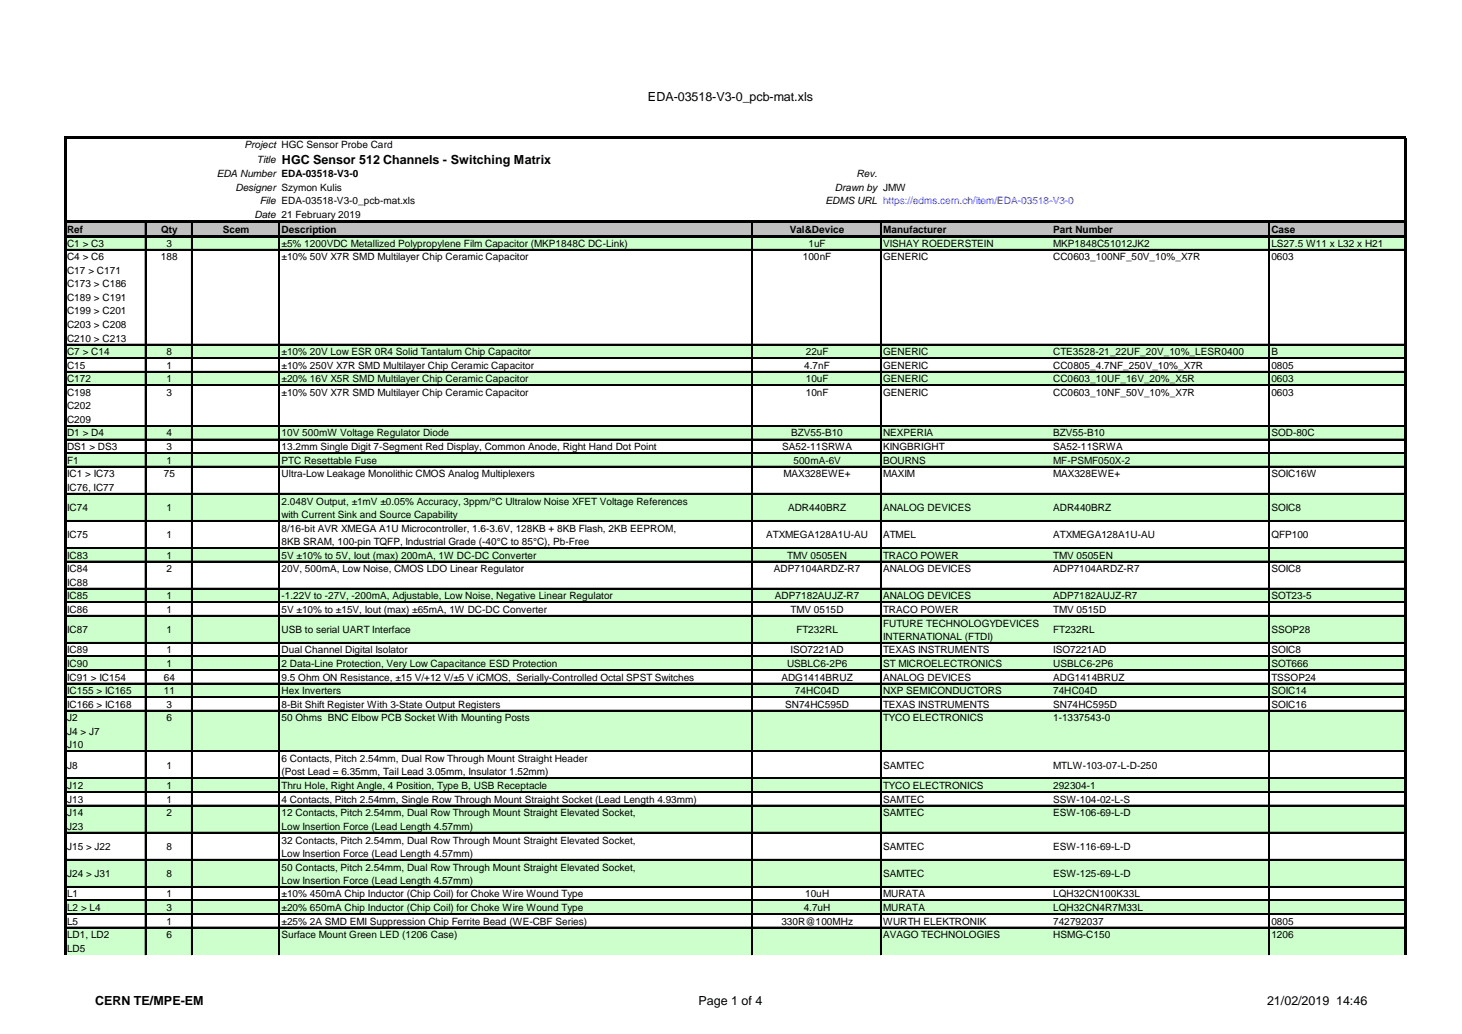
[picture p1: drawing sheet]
<svg xmlns="http://www.w3.org/2000/svg" width="412mm" height="292mm" viewBox="0 0 412 292" stroke-linecap="round" stroke-linejoin="round" font-family="sans-serif">
<defs><g id="words">
<g font-size="3.5">
<text x="182.8" y="28.5">EDA-03518-V3-0_pcb-mat.xls</text>
<text x="79.6" y="46.1">HGC Sensor 512 Channels - Switching Matrix</text>
<text x="26.8" y="283.5">CERN TE/MPE-EM</text>
<text x="197.1" y="283.5">Page 1 of 4</text>
<text x="357.5" y="283.5">21/02/2019 14:46</text>
</g>
<g font-size="2.8">
<text x="69" y="41.8">Project HGC Sensor Probe Card</text>
<text x="72.5" y="45.9">Title</text>
<text x="61.2" y="49.9">EDA Number EDA-03518-V3-0</text>
<text x="66.4" y="53.7">Designer Szymon Kulis</text>
<text x="235.6" y="53.7">Drawn by JMW</text>
<text x="241.7" y="49.9">Rev.</text>
<text x="73.3" y="57.6">File EDA-03518-V3-0_pcb-mat.xls</text>
<text x="232.9" y="57.6">EDMS URL https://edms.cern.ch/item/EDA-03518-V3-0</text>
<text x="18.9" y="65.6">Ref</text>
<text x="45.5" y="65.6">Qty</text>
<text x="62.9" y="65.6">Scem</text>
<text x="71.8" y="61.5">Date 21 February 2019</text>
<text x="79.4" y="65.6">Description</text>
<text x="222.8" y="65.6">Val&amp;Device</text>
<text x="249.2" y="65.6">Manufacturer</text>
<text x="297.1" y="65.6">Part Number</text>
<text x="358.7" y="65.6">Case</text>
<text x="18.9" y="69.6">C1 &gt; C3</text>
<text x="47" y="69.6">3</text>
<text x="79.4" y="69.6">±5% 1200VDC Metallized Polypropylene Film Capacitor (MKP1848C DC-Link)</text>
<text x="228.1" y="69.6">1uF</text>
<text x="249.2" y="69.6">VISHAY ROEDERSTEIN</text>
<text x="297.1" y="69.6">MKP1848C51012JK2</text>
<text x="358.7" y="69.6">LS27.5 W11 x L32 x H21</text>
<text x="18.9" y="73.4">C4 &gt; C6</text>
<text x="18.9" y="77.2">C17 &gt; C171</text>
<text x="45.4" y="73.4">188</text>
<text x="79.4" y="73.4">±10% 50V X7R SMD Multilayer Chip Ceramic Capacitor</text>
<text x="226.5" y="73.4">100nF</text>
<text x="249.2" y="73.4">GENERIC</text>
<text x="297.1" y="73.4">CC0603_100NF_50V_10%_X7R</text>
<text x="358.7" y="73.4">0603</text>
<text x="18.9" y="81">C173 &gt; C186</text>
<text x="18.9" y="84.9">C189 &gt; C191</text>
<text x="18.9" y="88.7">C199 &gt; C201</text>
<text x="18.9" y="92.5">C203 &gt; C208</text>
<text x="18.9" y="96.3">C210 &gt; C213</text>
<text x="18.9" y="100.1">C7 &gt; C14</text>
<text x="47" y="100.1">8</text>
<text x="79.4" y="100.1">±10% 20V Low ESR 0R4 Solid Tantalum Chip Capacitor</text>
<text x="227.3" y="100.1">22uF</text>
<text x="249.2" y="100.1">GENERIC</text>
<text x="297.1" y="100.1">CTE3528-21_22UF_20V_10%_LESR0400</text>
<text x="358.7" y="100.1">B</text>
<text x="18.9" y="104">C15</text>
<text x="18.9" y="107.8">C172</text>
<text x="47" y="104">1</text>
<text x="47" y="107.8">1</text>
<text x="79.4" y="104">±10% 250V X7R SMD Multilayer Chip Ceramic Capacitor</text>
<text x="79.4" y="107.8">±20% 16V X5R SMD Multilayer Chip Ceramic Capacitor</text>
<text x="226.9" y="104">4.7nF</text>
<text x="227.3" y="107.8">10uF</text>
<text x="249.2" y="104">GENERIC</text>
<text x="249.2" y="107.8">GENERIC</text>
<text x="297.1" y="104">CC0805_4.7NF_250V_10%_X7R</text>
<text x="297.1" y="107.8">CC0603_10UF_16V_20%_X5R</text>
<text x="358.7" y="104">0805</text>
<text x="358.7" y="107.8">0603</text>
<text x="18.9" y="111.6">C198</text>
<text x="47" y="111.6">3</text>
<text x="79.4" y="111.6">±10% 50V X7R SMD Multilayer Chip Ceramic Capacitor</text>
<text x="227.3" y="111.6">10nF</text>
<text x="249.2" y="111.6">GENERIC</text>
<text x="297.1" y="111.6">CC0603_10NF_50V_10%_X7R</text>
<text x="358.7" y="111.6">0603</text>
<text x="18.9" y="115.4">C202</text>
<text x="18.9" y="119.3">C209</text>
<text x="18.9" y="123.1">D1 &gt; D4</text>
<text x="47" y="123.1">4</text>
<text x="79.4" y="123.1">10V 500mW Voltage Regulator Diode</text>
<text x="223.2" y="123.1">BZV55-B10</text>
<text x="249.2" y="123.1">NEXPERIA</text>
<text x="297.1" y="123.1">BZV55-B10</text>
<text x="358.7" y="123.1">SOD-80C</text>
<text x="18.9" y="126.9">DS1 &gt; DS3</text>
<text x="18.9" y="130.7">F1</text>
<text x="47" y="126.9">3</text>
<text x="47" y="130.7">1</text>
<text x="79.4" y="126.9">13.2mm Single Digit 7-Segment Red Display, Common Anode, Right Hand Dot Point</text>
<text x="79.4" y="130.7">PTC Resettable Fuse</text>
<text x="220.7" y="126.9">SA52-11SRWA</text>
<text x="223.9" y="130.7">500mA-6V</text>
<text x="249.2" y="126.9">KINGBRIGHT</text>
<text x="249.2" y="130.7">BOURNS</text>
<text x="297.1" y="126.9">SA52-11SRWA</text>
<text x="297.1" y="130.7">MF-PSMF050X-2</text>
<text x="18.9" y="134.5">IC1 &gt; IC73</text>
<text x="46.2" y="134.5">75</text>
<text x="79.4" y="134.5">Ultra-Low Leakage Monolithic CMOS Analog Multiplexers</text>
<text x="221.1" y="134.5">MAX328EWE+</text>
<text x="249.2" y="134.5">MAXIM</text>
<text x="297.1" y="134.5">MAX328EWE+</text>
<text x="358.7" y="134.5">SOIC16W</text>
<text x="18.9" y="138.4">IC76, IC77</text>
<text x="79.4" y="142.3">2.048V Output, ±1mV ±0.05% Accuracy, 3ppm/°C Ultralow Noise XFET Voltage References</text>
<text x="18.9" y="144.1">IC74</text>
<text x="47" y="144.1">1</text>
<text x="79.4" y="146">with Current Sink and Source Capability</text>
<text x="79.4" y="150">8/16-bit AVR XMEGA A1U Microcontroller, 1.6-3.6V, 128KB + 8KB Flash, 2KB EEPROM,</text>
<text x="222.3" y="144.1">ADR440BRZ</text>
<text x="249.2" y="144.1">ANALOG DEVICES</text>
<text x="297.1" y="144.1">ADR440BRZ</text>
<text x="358.7" y="144.1">SOIC8</text>
<text x="18.9" y="151.8">IC75</text>
<text x="47" y="151.8">1</text>
<text x="79.4" y="153.6">8KB SRAM, 100-pin TQFP, Industrial Grade (-40°C to 85°C), Pb-Free</text>
<text x="216.2" y="151.8">ATXMEGA128A1U-AU</text>
<text x="249.2" y="151.8">ATMEL</text>
<text x="297.1" y="151.8">ATXMEGA128A1U-AU</text>
<text x="358.7" y="151.8">QFP100</text>
<text x="18.9" y="157.5">IC83</text>
<text x="18.9" y="161.3">IC84</text>
<text x="47" y="157.5">1</text>
<text x="47" y="161.3">2</text>
<text x="79.4" y="157.5">5V ±10% to 5V, Iout (max) 200mA, 1W DC-DC Converter</text>
<text x="79.4" y="161.3">20V, 500mA, Low Noise, CMOS LDO Linear Regulator</text>
<text x="218.3" y="161.3">ADP7104ARDZ-R7</text>
<text x="222.1" y="157.5">TMV 0505EN</text>
<text x="249.2" y="157.5">TRACO POWER</text>
<text x="249.2" y="161.3">ANALOG DEVICES</text>
<text x="297.1" y="157.5">TMV 0505EN</text>
<text x="297.1" y="161.3">ADP7104ARDZ-R7</text>
<text x="358.7" y="161.3">SOIC8</text>
<text x="18.9" y="165.1">IC88</text>
<text x="18.9" y="169">IC85</text>
<text x="18.9" y="172.8">IC86</text>
<text x="47" y="169">1</text>
<text x="47" y="172.8">1</text>
<text x="79.4" y="169">-1.22V to -27V, -200mA, Adjustable, Low Noise, Negative Linear Regulator</text>
<text x="79.4" y="172.8">5V ±10% to ±15V, Iout (max) ±65mA, 1W DC-DC Converter</text>
<text x="218.6" y="169">ADP7182AUJZ-R7</text>
<text x="223" y="172.8">TMV 0515D</text>
<text x="249.2" y="169">ANALOG DEVICES</text>
<text x="249.2" y="172.8">TRACO POWER</text>
<text x="297.1" y="169">ADP7182AUJZ-R7</text>
<text x="297.1" y="172.8">TMV 0515D</text>
<text x="358.7" y="169">SOT23-5</text>
<text x="18.9" y="178.5">IC87</text>
<text x="47" y="178.5">1</text>
<text x="79.4" y="178.5">USB to serial UART Interface</text>
<text x="224.7" y="178.5">FT232RL</text>
<text x="249.2" y="176.7">FUTURE TECHNOLOGYDEVICES</text>
<text x="297.1" y="178.5">FT232RL</text>
<text x="358.7" y="178.5">SSOP28</text>
<text x="18.9" y="184.3">IC89</text>
<text x="47" y="184.3">1</text>
<text x="79.4" y="184.3">Dual Channel Digital Isolator</text>
<text x="223" y="184.3">ISO7221AD</text>
<text x="249.2" y="180.4">INTERNATIONAL (FTDI)</text>
<text x="249.2" y="184.3">TEXAS INSTRUMENTS</text>
<text x="297.1" y="184.3">ISO7221AD</text>
<text x="358.7" y="184.3">SOIC8</text>
<text x="18.9" y="188.1">IC90</text>
<text x="18.9" y="191.9">IC91 &gt; IC154</text>
<text x="46.2" y="191.9">64</text>
<text x="47" y="188.1">1</text>
<text x="79.4" y="188.1">2 Data-Line Protection, Very Low Capacitance ESD Protection</text>
<text x="79.4" y="191.9">9.5 Ohm ON Resistance, ±15 V/+12 V/±5 V iCMOS, Serially-Controlled Octal SPST Switches</text>
<text x="220.5" y="191.9">ADG1414BRUZ</text>
<text x="222" y="188.1">USBLC6-2P6</text>
<text x="249.2" y="188.1">ST MICROELECTRONICS</text>
<text x="249.2" y="191.9">ANALOG DEVICES</text>
<text x="297.1" y="188.1">USBLC6-2P6</text>
<text x="297.1" y="191.9">ADG1414BRUZ</text>
<text x="358.7" y="188.1">SOT666</text>
<text x="358.7" y="191.9">TSSOP24</text>
<text x="18.9" y="195.7">IC155 &gt; IC165</text>
<text x="46.2" y="195.7">11</text>
<text x="79.4" y="195.7">Hex Inverters</text>
<text x="224.3" y="195.7">74HC04D</text>
<text x="249.2" y="195.7">NXP SEMICONDUCTORS</text>
<text x="297.1" y="195.7">74HC04D</text>
<text x="358.7" y="195.7">SOIC14</text>
<text x="18.9" y="199.5">IC166 &gt; IC168</text>
<text x="18.9" y="203.4">J2</text>
<text x="47" y="199.5">3</text>
<text x="47" y="203.4">6</text>
<text x="79.4" y="199.5">8-Bit Shift Register With 3-State Output Registers</text>
<text x="79.4" y="203.4">50 Ohms BNC Elbow PCB Socket With Mounting Posts</text>
<text x="221.5" y="199.5">SN74HC595D</text>
<text x="249.2" y="199.5">TEXAS INSTRUMENTS</text>
<text x="249.2" y="203.4">TYCO ELECTRONICS</text>
<text x="297.1" y="199.5">SN74HC595D</text>
<text x="297.1" y="203.4">1-1337543-0</text>
<text x="358.7" y="199.5">SOIC16</text>
<text x="18.9" y="207.2">J4 &gt; J7</text>
<text x="18.9" y="211">J10</text>
<text x="79.4" y="214.9">6 Contacts, Pitch 2.54mm, Dual Row Through Mount Straight Header</text>
<text x="18.9" y="216.8">J8</text>
<text x="47" y="216.8">1</text>
<text x="79.4" y="218.6">(Post Lead = 6.35mm, Tail Lead 3.05mm, Insulator 1.52mm)</text>
<text x="249.2" y="216.8">SAMTEC</text>
<text x="297.1" y="216.8">MTLW-103-07-L-D-250</text>
<text x="18.9" y="222.5">J12</text>
<text x="18.9" y="226.3">J13</text>
<text x="47" y="222.5">1</text>
<text x="47" y="226.3">1</text>
<text x="79.4" y="222.5">Thru Hole, Right Angle, 4 Position, Type B, USB Receptacle</text>
<text x="79.4" y="226.3">4 Contacts, Pitch 2.54mm, Single Row Through Mount Straight Socket (Lead Length 4.93mm)</text>
<text x="249.2" y="222.5">TYCO ELECTRONICS</text>
<text x="249.2" y="226.3">SAMTEC</text>
<text x="297.1" y="222.5">292304-1</text>
<text x="297.1" y="226.3">SSW-104-02-L-S</text>
<text x="18.9" y="230.1">J14</text>
<text x="18.9" y="233.9">J23</text>
<text x="47" y="230.1">2</text>
<text x="79.4" y="230.1">12 Contacts, Pitch 2.54mm, Dual Row Through Mount Straight Elevated Socket,</text>
<text x="79.4" y="233.9">Low Insertion Force (Lead Length 4.57mm)</text>
<text x="249.2" y="230.1">SAMTEC</text>
<text x="297.1" y="230.1">ESW-106-69-L-D</text>
<text x="18.9" y="239.7">J15 &gt; J22</text>
<text x="47" y="239.7">8</text>
<text x="79.4" y="237.9">32 Contacts, Pitch 2.54mm, Dual Row Through Mount Straight Elevated Socket,</text>
<text x="249.2" y="239.7">SAMTEC</text>
<text x="297.1" y="239.7">ESW-116-69-L-D</text>
<text x="79.4" y="241.5">Low Insertion Force (Lead Length 4.57mm)</text>
<text x="79.4" y="245.5">50 Contacts, Pitch 2.54mm, Dual Row Through Mount Straight Elevated Socket,</text>
<text x="18.9" y="247.3">J24 &gt; J31</text>
<text x="47" y="247.3">8</text>
<text x="79.4" y="249.2">Low Insertion Force (Lead Length 4.57mm)</text>
<text x="249.2" y="247.3">SAMTEC</text>
<text x="297.1" y="247.3">ESW-125-69-L-D</text>
<text x="18.9" y="256.9">L2 &gt; L4</text>
<text x="18.9" y="253.1">L1</text>
<text x="47" y="256.9">3</text>
<text x="47" y="253.1">1</text>
<text x="79.4" y="256.9">±20% 650mA Chip Inductor (Chip Coil) for Choke Wire Wound Type</text>
<text x="79.4" y="253.1">±10% 450mA Chip Inductor (Chip Coil) for Choke Wire Wound Type</text>
<text x="226.8" y="256.9">4.7uH</text>
<text x="227.2" y="253.1">10uH</text>
<text x="249.2" y="256.9">MURATA</text>
<text x="249.2" y="253.1">MURATA</text>
<text x="297.1" y="253.1">LQH32CN100K33L</text>
<text x="297.1" y="256.9">LQH32CN4R7M33L</text>
<text x="18.9" y="260.7">L5</text>
<text x="47" y="260.7">1</text>
<text x="79.4" y="260.7">±25% 2A SMD EMI Suppression Chip Ferrite Bead (WE-CBF Series)</text>
<text x="220.5" y="260.7">330R@100MHz</text>
<text x="249.2" y="260.7">WURTH ELEKTRONIK</text>
<text x="297.1" y="260.7">742792037</text>
<text x="358.7" y="260.7">0805</text>
<text x="18.9" y="264.5">LD1, LD2</text>
<text x="18.9" y="268.3">LD5</text>
<text x="47" y="264.5">6</text>
<text x="79.4" y="264.5">Surface Mount Green LED (1206 Case)</text>
<text x="249.2" y="264.5">AVAGO TECHNOLOGIES</text>
<text x="297.1" y="264.5">HSMG-C150</text>
<text x="358.7" y="264.5">1206</text>
</g>
</g></defs>
<path d="M18.3 62.5h378.2v4.1h-378.2z" fill-rule="evenodd" fill="#c0c0c0"/>
<g fill="#cfc">
<path d="M18.3 66.6h378.2v3.9h-378.2z" fill-rule="evenodd"/>
<path d="M18.3 97.1h378.2v3.9h-378.2z" fill-rule="evenodd"/>
<path d="M18.3 104.8h378.2v3.9h-378.2z" fill-rule="evenodd"/>
<path d="M18.3 120.1h378.2v3.9h-378.2z" fill-rule="evenodd"/>
<path d="M18.3 127.7h378.2v3.9h-378.2z" fill-rule="evenodd"/>
<path d="M18.3 139.2h378.2v7.7h-378.2z" fill-rule="evenodd"/>
<path d="M18.3 154.5h378.2v3.9h-378.2z" fill-rule="evenodd"/>
<path d="M18.3 166h378.2v3.8h-378.2z" fill-rule="evenodd"/>
<path d="M18.3 173.6h378.2v7.7h-378.2z" fill-rule="evenodd"/>
<path d="M18.3 185.1h378.2v3.9h-378.2z" fill-rule="evenodd"/>
<path d="M18.3 192.7h378.2v3.9h-378.2z" fill-rule="evenodd"/>
<path d="M18.3 200.4h378.2v11.5h-378.2z" fill-rule="evenodd"/>
<path d="M18.3 219.5h378.2v3.9h-378.2z" fill-rule="evenodd"/>
<path d="M18.3 227.1h378.2v7.7h-378.2z" fill-rule="evenodd"/>
<path d="M18.3 242.4h378.2v7.7h-378.2z" fill-rule="evenodd"/>
<path d="M18.3 253.9h378.2v3.9h-378.2z" fill-rule="evenodd"/>
<path d="M18.3 261.5h378.2v7.7h-378.2z" fill-rule="evenodd"/>
</g>
<g fill="none" stroke="#000" stroke-width=".28">
<path d="M18.7 70.3h377.3M41 62.8v3.5M41 66.9v3.3M41 70.6v26.4M54 62.8v3.5M54 66.9v3.3M54 70.6v26.4M78.7 62.8v3.5M78.7 66.9v3.3M78.7 70.6v26.4M212.1 62.8v3.5M212.1 66.9v3.3"/>
<path d="M212.1 70.6v26.4M248.4 62.8v3.5M248.4 66.9v3.3M248.4 70.6v26.4M358 62.8v3.5M358 66.9v3.3M358 70.6v26.4M18.7 97.1h377.3M41 97.4v3.4M54 97.4v3.4M78.7 97.4v3.4M212.1 97.4v3.4"/>
<path d="M248.4 97.4v3.4M358 97.4v3.4M18.7 100.9h377.3M18.7 104.7h377.3M18.7 108.5h377.3M18.7 120h377.3M41 101.2v3.5M41 105v3.5M41 108.8v11.1M54 101.2v3.5M54 105v3.5M54 108.8v11.1"/>
<path d="M78.7 101.2v3.5M78.7 105v3.5M78.7 108.8v11.1M212.1 101.2v3.5M212.1 105v3.5M212.1 108.8v11.1M248.4 101.2v3.5M248.4 105v3.5M248.4 108.8v11.1M358 101.2v3.5M358 105v3.5M358 108.8v11.1"/>
<path d="M18.7 123.8h377.3M18.7 127.6h377.3M18.7 131.5h377.3M18.7 139.1h377.3M41 120.3v3.5M41 124.1v3.5M41 127.9v3.5M41 131.8v7.2M41 139.4v7.3M54 120.3v3.5M54 124.1v3.5M54 127.9v3.5"/>
<path d="M54 131.8v7.2M54 139.4v7.3M78.7 120.3v3.5M78.7 124.1v3.5M78.7 127.9v3.5M78.7 131.8v7.2M78.7 139.4v7.3M212.1 120.3v3.5M212.1 124.1v3.5M212.1 127.9v3.5M212.1 131.8v7.2M212.1 139.4v7.3"/>
<path d="M248.4 120.3v3.5M248.4 124.1v3.5M248.4 127.9v3.5M248.4 131.8v7.2M248.4 139.4v7.3M358 120.3v3.5M358 124.1v3.5M358 127.9v3.5M358 131.8v7.2M358 139.4v7.3M18.7 146.8h377.3M18.7 154.4h377.3"/>
<path d="M18.7 158.2h377.3M41 147.1v7.2M41 154.7v3.5M41 158.5v7.3M54 147.1v7.2M54 154.7v3.5M54 158.5v7.3M78.7 147.1v7.2M78.7 154.7v3.5M78.7 158.5v7.3M212.1 147.1v7.2M212.1 154.7v3.5"/>
<path d="M212.1 158.5v7.3M248.4 147.1v7.2M248.4 154.7v3.5M248.4 158.5v7.3M358 147.1v7.2M358 154.7v3.5M358 158.5v7.3M18.7 165.9h377.3M18.7 169.7h377.3M18.7 173.5h377.3M41 166.2v3.4M41 170v3.5"/>
<path d="M41 173.8v7.3M54 166.2v3.4M54 170v3.5M54 173.8v7.3M78.7 166.2v3.4M78.7 170v3.5M78.7 173.8v7.3M212.1 166.2v3.4M212.1 170v3.5M212.1 173.8v7.3M248.4 166.2v3.4M248.4 170v3.5"/>
<path d="M248.4 173.8v7.3M358 166.2v3.4M358 170v3.5M358 173.8v7.3M18.7 181.2h377.3M18.7 185h377.3M18.7 188.8h377.3M18.7 192.6h377.3M18.7 196.5h377.3M41 181.5v3.4M41 185.3v3.5M41 189.1v3.5"/>
<path d="M41 192.9v3.5M41 196.7v3.5M54 181.5v3.4M54 185.3v3.5M54 189.1v3.5M54 192.9v3.5M54 196.7v3.5M78.7 181.5v3.4M78.7 185.3v3.5M78.7 189.1v3.5M78.7 192.9v3.5M78.7 196.7v3.5"/>
<path d="M212.1 181.5v3.4M212.1 185.3v3.5M212.1 189.1v3.5M212.1 192.9v3.5M212.1 196.7v3.5M248.4 181.5v3.4M248.4 185.3v3.5M248.4 189.1v3.5M248.4 192.9v3.5M248.4 196.7v3.5M358 181.5v3.4M358 185.3v3.5"/>
<path d="M358 189.1v3.5M358 192.9v3.5M358 196.7v3.5M18.7 200.3h377.3M18.7 211.7h377.3M18.7 219.4h377.3M41 200.6v11.1M41 212v7.3M41 219.7v3.4M54 200.6v11.1M54 212v7.3M54 219.7v3.4"/>
<path d="M78.7 200.6v11.1M78.7 212v7.3M78.7 219.7v3.4M212.1 200.6v11.1M212.1 212v7.3M212.1 219.7v3.4M248.4 200.6v11.1M248.4 212v7.3M248.4 219.7v3.4M358 200.6v11.1M358 212v7.3M358 219.7v3.4"/>
<path d="M18.7 223.2h377.3M18.7 227h377.3M18.7 234.7h377.3M41 223.5v3.5M41 227.3v7.3M41 235v7.3M54 223.5v3.5M54 227.3v7.3M54 235v7.3M78.7 223.5v3.5M78.7 227.3v7.3M78.7 235v7.3"/>
<path d="M212.1 223.5v3.5M212.1 227.3v7.3M212.1 235v7.3M248.4 223.5v3.5M248.4 227.3v7.3M248.4 235v7.3M358 223.5v3.5M358 227.3v7.3M358 235v7.3M18.7 242.3h377.3M18.7 250h377.3M18.7 253.8h377.3"/>
<path d="M18.7 257.6h377.3M41 242.6v7.3M41 250.3v3.4M41 254.1v3.4M41 257.9v3.5M54 242.6v7.3M54 250.3v3.4M54 254.1v3.4M54 257.9v3.5M78.7 242.6v7.3M78.7 250.3v3.4M78.7 254.1v3.4"/>
<path d="M78.7 257.9v3.5M212.1 242.6v7.3M212.1 250.3v3.4M212.1 254.1v3.4M212.1 257.9v3.5M248.4 242.6v7.3M248.4 250.3v3.4M248.4 254.1v3.4M248.4 257.9v3.5M358 242.6v7.3M358 250.3v3.4M358 254.1v3.4"/>
<path d="M358 257.9v3.5M18.7 261.4h377.3M41 261.7v7.5M54 261.7v7.5M78.7 261.7v7.5M212.1 261.7v7.5M248.4 261.7v7.5M358 261.7v7.5"/>
</g>
<g fill="none" stroke="#000" stroke-width=".35">
<path d="M41.1 62.8v3.5M41.1 66.9v3.4M41.1 70.6v26.4M54.2 62.8v3.5M54.2 66.9v3.4M54.2 70.6v26.4M78.9 62.8v3.5M78.9 66.9v3.4M78.9 70.6v26.4M212.2 62.8v3.5M212.2 66.9v3.4M212.2 70.6v26.4"/>
<path d="M248.6 62.8v3.5M248.6 66.9v3.4M248.6 70.6v26.4M358.1 62.8v3.5M358.1 66.9v3.4M358.1 70.6v26.4M41.1 97.3v3.6M54.2 97.3v3.6M78.9 97.3v3.6M212.2 97.3v3.6M248.6 97.3v3.6M358.1 97.3v3.6"/>
<path d="M41.1 101.1v3.6M41.1 105v3.5M41.1 108.8v11.2M54.2 101.1v3.6M54.2 105v3.5M54.2 108.8v11.2M78.9 101.1v3.6M78.9 105v3.5M78.9 108.8v11.2M212.2 101.1v3.6M212.2 105v3.5M212.2 108.8v11.2"/>
<path d="M248.6 101.1v3.6M248.6 105v3.5M248.6 108.8v11.2M358.1 101.1v3.6M358.1 105v3.5M358.1 108.8v11.2M41.1 120.3v3.5M41.1 124.1v3.5M41.1 127.9v3.5M41.1 131.7v7.4M41.1 139.4v7.3M54.2 120.3v3.5"/>
<path d="M54.2 124.1v3.5M54.2 127.9v3.5M54.2 131.7v7.4M54.2 139.4v7.3M78.9 120.3v3.5M78.9 124.1v3.5M78.9 127.9v3.5M78.9 131.7v7.4M78.9 139.4v7.3M212.2 120.3v3.5M212.2 124.1v3.5M212.2 127.9v3.5"/>
<path d="M212.2 131.7v7.4M212.2 139.4v7.3M248.6 120.3v3.5M248.6 124.1v3.5M248.6 127.9v3.5M248.6 131.7v7.4M248.6 139.4v7.3M358.1 120.3v3.5M358.1 124.1v3.5M358.1 127.9v3.5M358.1 131.7v7.4M358.1 139.4v7.3"/>
<path d="M41.1 147v7.4M41.1 154.7v3.5M41.1 158.5v7.3M54.2 147v7.4M54.2 154.7v3.5M54.2 158.5v7.3M78.9 147v7.4M78.9 154.7v3.5M78.9 158.5v7.3M212.2 147v7.4M212.2 154.7v3.5M212.2 158.5v7.3"/>
<path d="M248.6 147v7.4M248.6 154.7v3.5M248.6 158.5v7.3M358.1 147v7.4M358.1 154.7v3.5M358.1 158.5v7.3M41.1 166.1v3.6M41.1 170v3.5M41.1 173.8v7.3M54.2 166.1v3.6M54.2 170v3.5M54.2 173.8v7.3"/>
<path d="M78.9 166.1v3.6M78.9 170v3.5M78.9 173.8v7.3M212.2 166.1v3.6M212.2 170v3.5M212.2 173.8v7.3M248.6 166.1v3.6M248.6 170v3.5M248.6 173.8v7.3M358.1 166.1v3.6M358.1 170v3.5M358.1 173.8v7.3"/>
<path d="M41.1 181.4v3.6M41.1 185.3v3.5M41.1 189.1v3.5M41.1 192.9v3.5M41.1 196.7v3.5M54.2 181.4v3.6M54.2 185.3v3.5M54.2 189.1v3.5M54.2 192.9v3.5M54.2 196.7v3.5M78.9 181.4v3.6M78.9 185.3v3.5"/>
<path d="M78.9 189.1v3.5M78.9 192.9v3.5M78.9 196.7v3.5M212.2 181.4v3.6M212.2 185.3v3.5M212.2 189.1v3.5M212.2 192.9v3.5M212.2 196.7v3.5M248.6 181.4v3.6M248.6 185.3v3.5M248.6 189.1v3.5M248.6 192.9v3.5"/>
<path d="M248.6 196.7v3.5M358.1 181.4v3.6M358.1 185.3v3.5M358.1 189.1v3.5M358.1 192.9v3.5M358.1 196.7v3.5M41.1 200.5v11.2M41.1 212v7.4M41.1 219.6v3.6M54.2 200.5v11.2M54.2 212v7.4M54.2 219.6v3.6"/>
<path d="M78.9 200.5v11.2M78.9 212v7.4M78.9 219.6v3.6M212.2 200.5v11.2M212.2 212v7.4M212.2 219.6v3.6M248.6 200.5v11.2M248.6 212v7.4M248.6 219.6v3.6M358.1 200.5v11.2M358.1 212v7.4M358.1 219.6v3.6"/>
<path d="M41.1 223.5v3.5M41.1 227.3v7.3M41.1 234.9v7.4M54.2 223.5v3.5M54.2 227.3v7.3M54.2 234.9v7.4M78.9 223.5v3.5M78.9 227.3v7.3M78.9 234.9v7.4M212.2 223.5v3.5M212.2 227.3v7.3M212.2 234.9v7.4"/>
<path d="M248.6 223.5v3.5M248.6 227.3v7.3M248.6 234.9v7.4M358.1 223.5v3.5M358.1 227.3v7.3M358.1 234.9v7.4M41.1 242.6v7.3M41.1 250.2v3.6M41.1 254v3.6M41.1 257.9v3.5M54.2 242.6v7.3M54.2 250.2v3.6"/>
<path d="M54.2 254v3.6M54.2 257.9v3.5M78.9 242.6v7.3M78.9 250.2v3.6M78.9 254v3.6M78.9 257.9v3.5M212.2 242.6v7.3M212.2 250.2v3.6M212.2 254v3.6M212.2 257.9v3.5M248.6 242.6v7.3M248.6 250.2v3.6"/>
<path d="M248.6 254v3.6M248.6 257.9v3.5M358.1 242.6v7.3M358.1 250.2v3.6M358.1 254v3.6M358.1 257.9v3.5M41.1 261.7v7.5M54.2 261.7v7.5M78.9 261.7v7.5M212.2 261.7v7.5M248.6 261.7v7.5M358.1 261.7v7.5"/>
</g>
<g fill="#000">
<path d="M18 38.5h.7v230.7h-.7z" fill-rule="evenodd"/>
<path d="M18.7 38.5h378.1v.6h-378.1z" fill-rule="evenodd"/>
<path d="M396.1 39.1h.7v230.1h-.7z" fill-rule="evenodd"/>
<path d="M18.7 62.2h378.1v.6h-378.1z" fill-rule="evenodd"/>
<path d="M18.7 66.3h378.1v.6h-378.1z" fill-rule="evenodd"/>
</g>
<path d="M18.7 70.4h377.4M18.7 123.9h377.4M18.7 173.6h377.4M18.7 192.7h377.4M18.7 234.8h377.4M18.7 257.7h377.4" fill="none" stroke="#000" stroke-width=".3"/>
<g fill="none" stroke="#000" stroke-width=".29">
<path d="M18.7 97.2h377.4M18.7 101h377.4M18.7 104.8h377.4M18.7 108.7h377.4M18.7 120.1h377.4M18.7 127.8h377.4M18.7 131.6h377.4M18.7 139.2h377.4M18.7 146.9h377.4M18.7 154.5h377.4M18.7 158.3h377.4M18.7 166h377.4"/>
<path d="M18.7 169.8h377.4M18.7 181.3h377.4M18.7 185.1h377.4M18.7 188.9h377.4M18.7 196.6h377.4M18.7 200.4h377.4M18.7 211.9h377.4M18.7 219.5h377.4M18.7 223.3h377.4M18.7 227.2h377.4M18.7 242.4h377.4M18.7 250.1h377.4"/>
<path d="M18.7 253.9h377.4M18.7 261.5h377.4"/>
</g>
<use href="#words"/>
</svg>
